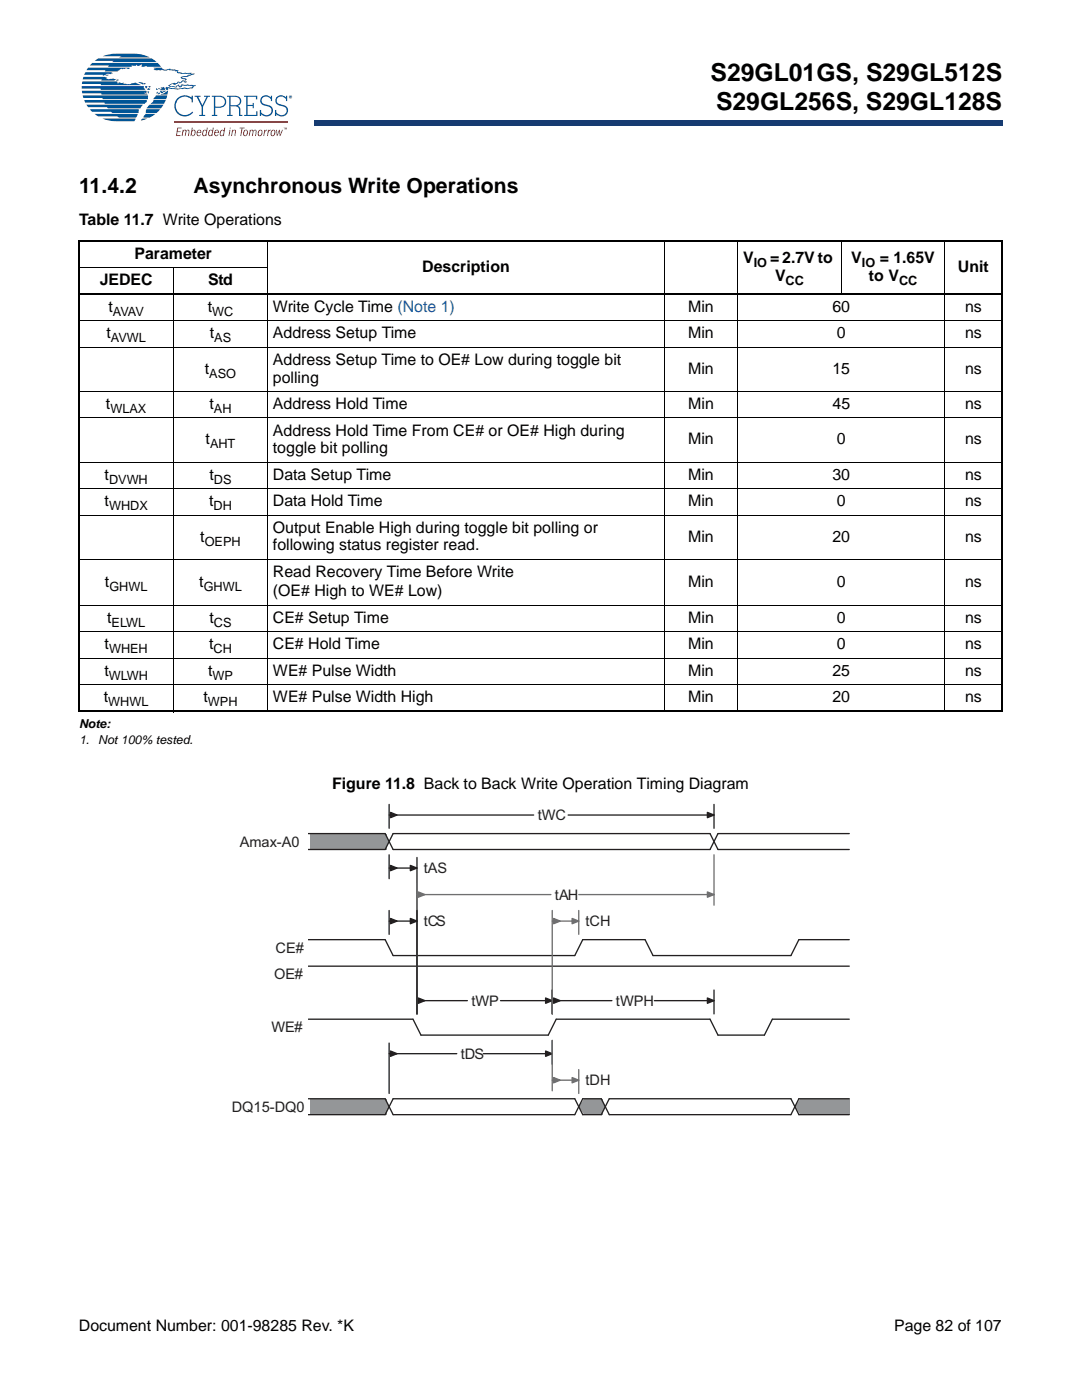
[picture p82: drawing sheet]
<svg xmlns="http://www.w3.org/2000/svg" width="216mm" height="279mm" viewBox="0 0 216 279" stroke-linecap="round" stroke-linejoin="round" font-family="sans-serif">
<defs><g id="words">
<g font-size="4.9">
<text x="141.8" y="16.3">S29GL01GS, S29GL512S</text>
<text x="142.9" y="21.9">S29GL256S, S29GL128S</text>
</g>
<g font-size="4.2">
<text x="15.8" y="38.6">11.4.2</text>
<text x="38.6" y="38.6">Asynchronous Write Operations</text>
</g>
<g font-size="3.2">
<text x="15.8" y="44.9">Table 11.7 Write Operations</text>
<text x="26.8" y="51.6">Parameter</text>
<text x="148.3" y="52.5">V</text>
<text x="153.6" y="52.5">= 2.7V to</text>
<text x="169.9" y="52.5">V</text>
<text x="175.5" y="52.5">= 1.65V</text>
<text x="19.9" y="56.9">JEDEC</text>
<text x="41.5" y="56.9">Std</text>
<text x="84.3" y="54.3">Description</text>
<text x="154.7" y="56">V</text>
<text x="173.4" y="56">to V</text>
<text x="191.2" y="54.3">Unit</text>
<text x="21.7" y="62.2">t</text>
<text x="41.4" y="62.2">t</text>
<text x="54.5" y="62.2">Write Cycle Time (Note 1)</text>
<text x="137.3" y="62.2">Min</text>
<text x="166.1" y="62.2">60</text>
<text x="192.6" y="62.2">ns</text>
<text x="21.3" y="67.5">t</text>
<text x="41.9" y="67.5">t</text>
<text x="54.5" y="67.5">Address Setup Time</text>
<text x="137.3" y="67.5">Min</text>
<text x="167" y="67.5">0</text>
<text x="192.6" y="67.5">ns</text>
<text x="40.9" y="74.6">t</text>
<text x="54.5" y="72.8">Address Setup Time to OE# Low during toggle bit</text>
<text x="54.5" y="76.3">polling</text>
<text x="137.3" y="74.6">Min</text>
<text x="166.1" y="74.6">15</text>
<text x="192.6" y="74.6">ns</text>
<text x="21.1" y="81.6">t</text>
<text x="41.8" y="81.6">t</text>
<text x="54.5" y="81.6">Address Hold Time</text>
<text x="137.3" y="81.6">Min</text>
<text x="166.1" y="81.6">45</text>
<text x="192.6" y="81.6">ns</text>
<text x="41" y="88.7">t</text>
<text x="54.5" y="86.9">Address Hold Time From CE# or OE# High during</text>
<text x="137.3" y="88.7">Min</text>
<text x="167" y="88.7">0</text>
<text x="192.6" y="88.7">ns</text>
<text x="20.9" y="95.7">t</text>
<text x="41.8" y="95.7">t</text>
<text x="54.5" y="90.4">toggle bit polling</text>
<text x="54.5" y="95.7">Data Setup Time</text>
<text x="137.3" y="95.7">Min</text>
<text x="166.1" y="95.7">30</text>
<text x="192.6" y="95.7">ns</text>
<text x="20.9" y="101">t</text>
<text x="41.7" y="101">t</text>
<text x="54.5" y="101">Data Hold Time</text>
<text x="137.3" y="101">Min</text>
<text x="167" y="101">0</text>
<text x="192.6" y="101">ns</text>
<text x="54.5" y="106.3">Output Enable High during toggle bit polling or</text>
<text x="40" y="108.1">t</text>
<text x="54.5" y="109.9">following status register read.</text>
<text x="137.3" y="108.1">Min</text>
<text x="166.1" y="108.1">20</text>
<text x="192.6" y="108.1">ns</text>
<text x="20.9" y="117.1">t</text>
<text x="39.8" y="117.1">t</text>
<text x="54.5" y="115.1">Read Recovery Time Before Write</text>
<text x="54.5" y="119">(OE# High to WE# Low)</text>
<text x="137.3" y="117.1">Min</text>
<text x="167" y="117.1">0</text>
<text x="192.6" y="117.1">ns</text>
<text x="21.4" y="124.3">t</text>
<text x="41.8" y="124.3">t</text>
<text x="54.5" y="124.3">CE# Setup Time</text>
<text x="137.3" y="124.3">Min</text>
<text x="167" y="124.3">0</text>
<text x="192.6" y="124.3">ns</text>
<text x="20.9" y="129.6">t</text>
<text x="41.7" y="129.6">t</text>
<text x="54.5" y="129.6">CE# Hold Time</text>
<text x="137.3" y="129.6">Min</text>
<text x="167" y="129.6">0</text>
<text x="192.6" y="129.6">ns</text>
<text x="20.8" y="134.9">t</text>
<text x="41.5" y="134.9">t</text>
<text x="54.5" y="134.9">WE# Pulse Width</text>
<text x="137.3" y="134.9">Min</text>
<text x="166.1" y="134.9">25</text>
<text x="192.6" y="134.9">ns</text>
<text x="20.7" y="140.2">t</text>
<text x="40.6" y="140.2">t</text>
<text x="54.5" y="140.2">WE# Pulse Width High</text>
<text x="137.3" y="140.2">Min</text>
<text x="166.1" y="140.2">20</text>
<text x="192.6" y="140.2">ns</text>
<text x="66.3" y="157.5">Figure 11.8 Back to Back Write Operation Timing Diagram</text>
<text x="15.7" y="265.6">Document Number: 001-98285 Rev. *K</text>
<text x="178.4" y="265.6">Page 82 of 107</text>
</g>
<g font-size="2.9" fill="#231f20">
<text x="107.3" y="163.7">tWC</text>
<text x="47.8" y="169">Amax-A0</text>
<text x="84.5" y="174.3">tAS</text>
<text x="110.7" y="179.6">tAH</text>
<text x="84.5" y="184.9">tCS</text>
<text x="116.8" y="184.9">tCH</text>
<text x="55" y="190.2">CE#</text>
<text x="54.7" y="195.5">OE#</text>
<text x="94.1" y="200.8">tWP</text>
<text x="122.9" y="200.8">tWPH</text>
<text x="54.2" y="206.1">WE#</text>
<text x="92" y="211.3">tDS</text>
<text x="46.2" y="221.9">DQ15-DQ0</text>
<text x="116.8" y="216.6">tDH</text>
</g>
<g font-size="2.5">
<text x="150.4" y="53.3">IO</text>
<text x="172" y="53.3">IO</text>
<text x="156.8" y="56.9">CC</text>
<text x="179.4" y="56.9">CC</text>
<text x="22.5" y="63">AVAV</text>
<text x="42.3" y="63">WC</text>
<text x="22.1" y="68.3">AVWL</text>
<text x="42.8" y="68.3">AS</text>
<text x="41.8" y="75.4">ASO</text>
<text x="22" y="82.4">WLAX</text>
<text x="42.7" y="82.4">AH</text>
<text x="41.9" y="89.5">AHT</text>
<text x="21.8" y="96.5">DVWH</text>
<text x="21.8" y="101.8">WHDX</text>
<text x="42.6" y="101.8">DH</text>
<text x="42.7" y="96.5">DS</text>
<text x="40.9" y="108.9">OEPH</text>
<text x="21.8" y="117.9">GHWL</text>
<text x="40.6" y="117.9">GHWL</text>
<text x="22.3" y="125.1">ELWL</text>
<text x="42.7" y="125.1">CS</text>
<text x="21.8" y="130.4">WHEH</text>
<text x="42.6" y="130.4">CH</text>
<text x="21.7" y="135.7">WLWH</text>
<text x="42.4" y="135.7">WP</text>
<text x="21.6" y="141">WHWL</text>
<text x="41.5" y="141">WPH</text>
<text x="15.8" y="145.4">Note:</text>
<text x="15.8" y="148.5">1.</text>
<text x="19.6" y="148.5">Not 100% tested.</text>
</g>
</g></defs>
<path d="M62.8 24.1h137.3v.9h-137.3z" fill="#163b71"/>
<path d="M62.7 25h137.3M62.8 24.1h137.2" fill="none" stroke="#163b71" stroke-width=".2"/>
<path d="M62.7 24h.2v1h-.2z" fill="#163b71"/>
<path d="M16.3 10.7h42v16.5h-42z" fill="#fff"/>
<g fill="#005596">
<path d="M29.5 17.6l.5 .1-.1 .2h-.6z"/>
<path d="M16.3 18.1h12.9a.28 .28 0 0 1 0 .4 .28 .28 0 0 1-.4 .1l.6 .3h-9.2v-.3h-3.8z"/>
<path d="M17 14.4h5.5l-.3 .2 .3 .1-1.5 .1 .7 .2h-.9l-.3 .2 .1-.3h-3.8z"/>
<path d="M18.9 12.2l.7-.6h10.6l1.1 .8h-8.9l.3-.3z"/>
<path d="M20.5 11.2l2-.5h4.5h-.2l1.6 .2 1.5 .6h-6.2l.6-.3z"/>
<path d="M16.4 16.3h6.9l.3 .4 .2-.3 .5 .2 .4-.1-.1 .2 1.3 .1a1.82 1.82 0 0 1 2.2 .2h-8v-.2h-3.8z"/>
<path d="M27.6 16.4h.5l.4 .1 .1 .2 .4-.1v.1l-.6 .1z"/>
<path d="M16.6 15.3h4.3l.5 .2-.2 .1a.85 .85 0 0 0 1 .1h1.1l-.4 .4h-2.7l.1-.3h-3.8z"/>
<path d="M23.2 16l.4-.2v.3h-.4z"/>
<path d="M17.6 13.5h8.1l.2 .1-.2 .2-.5-.2-.4 .1a1.76 1.76 0 0 0-1.4 .6h-2.5l.1-.3h-3.7z"/>
<path d="M30.6 13.5h1.7a.98 .98 0 0 0 1.4 .3l.3-.1 .1 .2 1.5 .1-.1 .3 .1 .1 .9 .2 .4-.1h1.3l-.1 .2h.8l-.9 .4h-.3l-.1 .2-1.3 .2 .9 .2v.2l-.2 .2 .3 .2a.37 .37 0 0 1-.4 .2 .37 .37 0 0 1-.3-.3l-.6 .4-.4-.1-.2 .2h-.5l.2 .2h-.2a.69 .69 0 0 0-1 .2l1.2 .2-.1-.2 .7-.2 .2 .3a.61 .61 0 0 1 .9-.3l.6-.1 1.7 .2-.8 .7-2.9 .2-1.9-.3v.3h-.3a.31 .31 0 0 1-.2-.3 .31 .31 0 0 1 .2-.3l1 .3a5.2 5.2 0 0 0 2.6-.1l.5 .1 1.1-.1-.1-.2 .2-.1-2.2-.1v.2l-.3 .1h-.2l-.2-.3-.4 .1v.3l-1.4-.2-.3-.3 1.1-.4a.92 .92 0 0 0 1-.3l.3 .1 .4-.2a.45 .45 0 0 1 .7 .2l-.2-.4 .1-.2a.55 .55 0 0 1-.8-.5l1.2-.1 .2-.3h.6l-.3-.2-1.6 .1-.6-.2h-.3v-.4h-.3l-.2-.2-4.2-.1 .5-.2h-.3z"/>
<path d="M32.1 17.5l.5-.2 .2 .2 .2 .4h-1.1l.4-.2-.2-.1z"/>
<path d="M31.2 17.6l.3 .3h-.3z"/>
<path d="M16.3 17.2h12.4l.3 .7h-8.9v-.2h-3.8z"/>
<path d="M31.6 17.6l.3 .1-.2 .2z"/>
<path d="M29.7 17.2h.3v.1l-.1 .2-.2-.1z"/>
<path d="M29 17.2h.4l-.2 .5z"/>
<path d="M29.5 18.2l.3 .1-.1 .3-.2-.2z"/>
<path d="M18.2 12.7l.2-.1h13.1l.6 .7h-2.8l-.1-.1-.7 .1h-.3l.1-.4-.7 .3-.4-.3-.1 .2h-.8v.2h-4.8l.2-.2h-3.8z"/>
<path d="M31.9 18.1l1.2 .1a.44 .44 0 0 1-.7 0l-.2 .1 .4 .2-.5 .1z"/>
<path d="M32.1 18.8l.7-.2 .7-.5-.1 .8h-1.3z"/>
<path d="M31.7 18.5h.2v.2l-.5 .1z"/>
<path d="M31.3 18.4h.3l-.3 .3z"/>
<path d="M16.5 19h13v.2v.6h-9l-.1-.2h-3.8z"/>
<path d="M16.8 20h12.5v.1l-.4 .6h-8l-.1-.2h-3.8z"/>
<path d="M17.2 20.9h11.3l-.5 .7h-6.5l-.1-.2h-3.8z"/>
<path d="M17.9 21.8h9.8v.8h-5.3l-.2-.3h-3.8z"/>
<path d="M18.9 22.7h8.6l-.4 .8h-3.3l-.4-.3h-3.8z"/>
<path d="M20.4 23.7h6.7l-.3 .5h-3.7l-1.1-.1z"/>
<path d="M31.1 19h2.3l-.3 .8h-2.5z"/>
<path d="M30.6 20h2.5l-.4 .7h-2.6l.5-.5z"/>
<path d="M29.6 21.2l.2-.3h2.8l-.5 .7-2.8 .1z"/>
<path d="M29.2 21.8h2.8l-.8 .8h-2.1z"/>
<path d="M29 22.7h2l-1.2 .8h-1.2z"/>
<path d="M28.2 23.8l.2-.1h1l-1.3 .4z"/>
<path d="M35.4 19.6a2.15 2.15 0 0 1 2.8-.1v-.4h.3v1.3h-.3v-.6a1.84 1.84 0 0 0-2.6 .1 1.84 1.84 0 0 0 .1 2.6 1.84 1.84 0 0 0 2.7-.2l.1 .1a2.11 2.11 0 0 1-3 .3 2.11 2.11 0 0 1-.1-3.1z"/>
<path d="M38.8 19.1h1.2v.2h-.5l.9 1.7 .8-1.7h-.5v-.2h1.2v.2h-.4l-1 2v1.6h.4v.2h-1.1v-.2h.4v-1.6l-1-2h-.4z"/>
<path d="M48.7 19.1h2.6v.7h-.2v-.5h-1.7v1.6h1v-.4h.3v1.1h-.3v-.4h-1v1.7h1.7v-.7h.3v.9h-2.7v-.2h.4v-3.6h-.4z"/>
<path d="M52.1 19.4a1.28 1.28 0 0 1 2 .1v-.4h.2v1.1h-.2a.89 .89 0 0 0-1.1-.9 .89 .89 0 0 0-.6 1.2l.4 .3a1.49 1.49 0 0 1 1.7 1.2 1.34 1.34 0 0 1-1 1.2 1.34 1.34 0 0 1-1.4-.4v.3h-.3v-1.2h.3a.99 .99 0 0 0 1.1 1.1 .89 .89 0 0 0 1-.7 .89 .89 0 0 0-.7-1 1.44 1.44 0 0 1-1.6-1.2z"/>
<path d="M55.1 19.4a1.28 1.28 0 0 1 2 .1v-.4h.2v1.1h-.2a.89 .89 0 0 0-1.1-.9 .89 .89 0 0 0-.6 1.2l.4 .3a1.49 1.49 0 0 1 1.7 1.2 1.34 1.34 0 0 1-.9 1.2 1.34 1.34 0 0 1-1.5-.4v.3h-.2v-1.2h.2a.99 .99 0 0 0 1.1 1.1 .89 .89 0 0 0 1-.7 .89 .89 0 0 0-.7-1 1.44 1.44 0 0 1-1.6-1.2z"/>
<path d="M43 19.3v2a1.58 1.58 0 0 0 1.8-.7 .99 .99 0 0 0-1-1.3zM42.3 19.1a2.62 2.62 0 0 1 2.6 .5 1.21 1.21 0 0 1 .1 1.3 1.21 1.21 0 0 1-1.3 .6h-.7v1.4h.4v.2h-1.1v-.2h.4v-3.6h-.4z"/>
<path d="M46 19.3v1.7h1a.84 .84 0 0 0 .9-.9 .84 .84 0 0 0-1.1-.8zM45.3 19.1a2.71 2.71 0 0 1 2.6 .4 .99 .99 0 0 1-.5 1.6 .77 .77 0 0 1 .6 .9v.9h.4v.2h-.7v-1.1a.73 .73 0 0 0-.9-.8h-.8v1.7h.4v.2h-1.1v-.2h.4v-3.6h-.4z"/>
</g>
<path d="M34.8 24.3h22.7" fill="none" stroke="#e12726" stroke-width=".29"/>
<g fill="#e12726">
<path d="M35.4 25.5h.9l-.1 .1h-.7v.6h.5v.2h-.6l-.1 .6h.8l-.1 .1h-.9z"/>
<path d="M36.4 25.9h.2v.2l.3-.2 .3 .2a.35 .35 0 0 1 .5-.2 .35 .35 0 0 1 .1 .5l-.1 .7h-.2l.1-.9-.2-.1-.4 1h-.1l.1-.9-.1-.2a1.08 1.08 0 0 0-.5 1.1h-.2z"/>
<path d="M46.3 25.9h.2l-.1 .2a.35 .35 0 0 1 .5-.2 .35 .35 0 0 1 .2 .6l-.2 .6h-.1l.1-.9v-.1h-.3l-.3 1h-.2z"/>
<path d="M47.8 25.5h1v.1h-.4l-.3 1.5h-.2l.3-1.5h-.4z"/>
<path d="M49.8 25.9h.2v.2l.3-.2 .3 .2a.35 .35 0 0 1 .5-.2 .35 .35 0 0 1 .1 .5l-.1 .7h-.2l.1-.9-.2-.1-.4 1h-.1l.1-.9-.1-.2a1.08 1.08 0 0 0-.5 1.1h-.2z"/>
<path d="M52.7 25.9h.2v.3l.4-.3v.2l-.4 .1-.2 .9h-.2z"/>
<path d="M53.5 25.9h.1v.3l.4-.3v.2l-.3 .1-.2 .9h-.2z"/>
<path d="M55.1 25.9h.2v1l.4-1h.2v1l.4-1h.2l-.5 1.2h-.2l-.1-.9-.3 .9h-.2z"/>
<path d="M38.5 26.1l-.2 .6 .2 .3a.74 .74 0 0 0 .3-.9zM38.3 25.5h.2l-.1 .6 .3-.2a.68 .68 0 0 1 .3 .7 .68 .68 0 0 1-.6 .6l-.2-.3-.2 .2z"/>
<path d="M39.6 26.1l-.2 .3h.6l-.1-.3zM39.4 26.1a.43 .43 0 0 1 .7 0l.1 .4-.8 .1 .1 .4h.3l.2-.2 .1 .1a.45 .45 0 0 1-.4 .3 .45 .45 0 0 1-.4-.3z"/>
<path d="M40.7 26.1l-.2 .6 .1 .3a.54 .54 0 0 0 .5-.4 .54 .54 0 0 0-.2-.6zM40.5 26.1l.4-.2 .3 .2 .1-.6h.1l-.2 1.6h-.2v-.1a.37 .37 0 0 1-.3 .2 .37 .37 0 0 1-.3-.2z"/>
<path d="M41.9 26.1l-.2 .6 .1 .3a.54 .54 0 0 0 .5-.4 .54 .54 0 0 0-.2-.6zM41.7 26.1l.4-.2 .3 .2 .1-.6h.1l-.2 1.6h-.2v-.1a.37 .37 0 0 1-.3 .2 .37 .37 0 0 1-.3-.2z"/>
<path d="M43.1 26.1l-.2 .3h.6l-.1-.3zM42.9 26.1a.43 .43 0 0 1 .7 0l.1 .4-.8 .1 .1 .4h.3l.2-.2 .1 .1a.45 .45 0 0 1-.4 .3 .45 .45 0 0 1-.4-.3z"/>
<path d="M44.2 26.1l-.2 .6 .1 .3a.54 .54 0 0 0 .5-.4 .54 .54 0 0 0-.2-.6zM44 26.1l.4-.2 .3 .2 .1-.6h.1l-.2 1.6h-.2v-.1a.37 .37 0 0 1-.3 .2 .37 .37 0 0 1-.3-.2z"/>
<path d="M45.9 25.5h.2l-.1 .2h-.2zM45.8 25.9h.2l-.2 1.2h-.2z"/>
<path d="M48.8 26.1l-.1 .6 .2 .3a.58 .58 0 0 0 .2-1zM48.7 26.1a.45 .45 0 0 1 .7 0 .69 .69 0 0 1 0 .8 .69 .69 0 0 1-.7 .2 .87 .87 0 0 1 0-1z"/>
<path d="M51.8 26.1l-.2 .6 .2 .3a.58 .58 0 0 0 .2-1zM51.6 26.1a.45 .45 0 0 1 .7 0 .69 .69 0 0 1 0 .8 .69 .69 0 0 1-.7 .2 .87 .87 0 0 1 0-1z"/>
<path d="M54.3 26.1l-.1 .6 .2 .3a.58 .58 0 0 0 .1-1zM54.2 26.1a.45 .45 0 0 1 .7 0 .69 .69 0 0 1 0 .8 .69 .69 0 0 1-.7 .2 .87 .87 0 0 1 0-1z"/>
<path d="M56.9 25.4l.2 .3 .1-.3v.4v-.3l-.1 .3-.2-.3v.3zM56.6 25.4h.3l-.1 .4z"/>
</g>
<path d="M57.9 19.2l.1 .1zM57.8 19.2h.3v.3l-.1-.1-.2 .1zM57.7 19.3a.26 .26 0 0 0 .5 0 .26 .26 0 0 0-.5 0zM57.6 19.3a.35 .35 0 0 1 .7 0 .35 .35 0 0 1-.7 0z" fill="#005596"/>
<path d="M15.6 48.1h184.5M15.6 58.7h184.5M15.8 48.3v93.5M200 48.3v93.5M15.6 142h184.5" fill="none" stroke="#000" stroke-width=".36"/>
<g fill="none" stroke="#000" stroke-width=".2">
<path d="M15.6 53.4h37.9M34.6 53.3v88.8M53.4 47.9v94.2M132.5 47.9v94.2M147.2 47.9v94.2M167.9 47.9v11M188.6 47.9v94.2M15.6 64h184.5M15.6 69.3h184.5M15.6 78.1h184.5M15.6 83.4h184.5M15.6 92.2h184.5"/>
<path d="M15.6 97.5h184.5M15.6 102.8h184.5M15.6 111.6h184.5M15.6 120.8h184.5M15.6 126.1h184.5M15.6 131.4h184.5M15.6 136.7h184.5"/>
</g>
<path d="M46.2 160h123.3v63.5h-123.3z" fill="#fff"/>
<path d="M61.8 166.4h15.3v3.1h-15.3z" fill="#949698"/>
<path d="M61.5 166.4h15.4M61.5 169.5h15.4" fill="none" stroke="#231f20" stroke-width=".26"/>
<path d="M76.9 166.4l.7 1.5-.7 1.6z" fill="#949698"/>
<path d="M76.9 169.5l1.5-3.1h63.3l1.6 3.1h26.2M76.9 166.4l1.5 3.1h63.3l1.6-3.1h26.2M61.5 192.8h108M61.5 187.5h15.4l1.5 3.2h36.3l1.6-3.2h12.4l1.6 3.2h27.5l1.6-3.2h10.1M61.5 203.4h20.9l1.6 3.2h25.4l1.6-3.2h30.7l1.6 3.2h9.2l1.6-3.2h15.4" fill="none" stroke="#231f20" stroke-width=".26"/>
<path d="M61.8 219.3h15.3v3.2h-15.3z" fill="#949698"/>
<path d="M61.5 219.3h15.4M61.5 222.5h15.4" fill="none" stroke="#231f20" stroke-width=".26"/>
<path d="M76.9 219.3l.7 1.6-.7 1.6z" fill="#949698"/>
<path d="M76.9 219.3l1.5 3.2h36.3M114.7 219.3h-36.3l-1.5 3.2" fill="none" stroke="#231f20" stroke-width=".26"/>
<path d="M116.5 219.3v3.2l-1-1.6z" fill="#949698"/>
<path d="M114.7 219.3l1.6 3.2M116.3 219.3l-1.6 3.2" fill="none" stroke="#231f20" stroke-width=".26"/>
<path d="M116.5 219.3h3.7v3.2h-3.7z" fill="#949698"/>
<path d="M116.3 219.3h3.7M116.3 222.5h3.7" fill="none" stroke="#231f20" stroke-width=".26"/>
<path d="M120 219.3l.8 1.6-.8 1.6z" fill="#949698"/>
<path d="M120 219.3l1.6 3.2h36.2M157.8 219.3h-36.2l-1.6 3.2" fill="none" stroke="#231f20" stroke-width=".26"/>
<path d="M159.7 219.3v3.2l-1.1-1.6z" fill="#949698"/>
<path d="M157.8 219.3l1.6 3.2M159.4 219.3l-1.6 3.2" fill="none" stroke="#231f20" stroke-width=".26"/>
<path d="M159.7 219.3h9.8v3.2h-9.8z" fill="#949698"/>
<path d="M77.6 210.3h13.5M77.6 208.2v10M96.4 210.3h13.8M110.2 207.6v4.8M159.4 219.3h10.1M159.4 222.5h10.1" fill="none" stroke="#231f20" stroke-width=".26"/>
<path d="M77.9 209.8l1.3 .5-1.3 .5z" fill="#231f20"/>
<path d="M77.9 209.8l1.3 .5-1.3 .5z" fill="none" stroke="#231f20" stroke-width=".26"/>
<path d="M108.9 209.8l1.3 .5-1.3 .5z" fill="#231f20"/>
<path d="M108.9 209.8l1.3 .5-1.3 .5z" fill="none" stroke="#231f20" stroke-width=".26"/>
<path d="M110.2 215.6h5.3M110.2 207.6v10.1M115.5 213.5v4.7" fill="none" stroke="#6d6e70" stroke-width=".26"/>
<path d="M110.5 215l1.3 .6-1.3 .5z" fill="#6d6e70"/>
<path d="M110.5 215l1.3 .6-1.3 .5z" fill="none" stroke="#6d6e70" stroke-width=".26"/>
<path d="M114.2 215l1.3 .6-1.3 .5z" fill="#6d6e70"/>
<path d="M114.2 215l1.3 .6-1.3 .5z" fill="none" stroke="#6d6e70" stroke-width=".26"/>
<path d="M83.2 199.7h10.1M83.2 197.6v4.7M99.9 199.7h10.3M110.2 197.6v4.7" fill="none" stroke="#231f20" stroke-width=".26"/>
<path d="M83.5 199.2l1.3 .5-1.3 .5z" fill="#231f20"/>
<path d="M83.5 199.2l1.3 .5-1.3 .5z" fill="none" stroke="#231f20" stroke-width=".26"/>
<path d="M108.9 199.2l1.3 .5-1.3 .5z" fill="#231f20"/>
<path d="M77.6 173.2h5.6M77.6 170.6v4.8M83.2 171.1v31.2M108.9 199.2l1.3 .5-1.3 .5z" fill="none" stroke="#231f20" stroke-width=".26"/>
<path d="M77.9 172.7l1.3 .5-1.3 .6z" fill="#231f20"/>
<path d="M77.9 172.7l1.3 .5-1.3 .6z" fill="none" stroke="#231f20" stroke-width=".26"/>
<path d="M81.9 172.7l1.3 .5-1.3 .6z" fill="#231f20"/>
<path d="M81.9 172.7l1.3 .5-1.3 .6z" fill="none" stroke="#231f20" stroke-width=".26"/>
<path d="M83.2 178.5h26.7M83.2 176.4v25.9M115.5 178.5h27M142.5 170.6v10" fill="none" stroke="#6d6e70" stroke-width=".26"/>
<path d="M83.5 178l1.3 .5-1.3 .6z" fill="#6d6e70"/>
<path d="M83.5 178l1.3 .5-1.3 .6z" fill="none" stroke="#6d6e70" stroke-width=".26"/>
<path d="M141.1 178l1.4 .5-1.4 .6z" fill="#6d6e70"/>
<path d="M141.1 178l1.4 .5-1.4 .6z" fill="none" stroke="#6d6e70" stroke-width=".26"/>
<path d="M110.2 199.7h11.9M110.2 197.6v4.7M130.6 199.7h11.9M142.5 197.6v4.7" fill="none" stroke="#231f20" stroke-width=".26"/>
<path d="M110.5 199.2l1.3 .5-1.3 .5z" fill="#231f20"/>
<path d="M110.5 199.2l1.3 .5-1.3 .5z" fill="none" stroke="#231f20" stroke-width=".26"/>
<path d="M141.1 199.2l1.4 .5-1.4 .5z" fill="#231f20"/>
<path d="M77.6 162.7h28.9M77.6 160.5v4.8M113.4 162.7h29.1M142.5 160.5v4.8M141.1 199.2l1.4 .5-1.4 .5z" fill="none" stroke="#231f20" stroke-width=".26"/>
<path d="M77.9 162.1l1.3 .6-1.3 .5z" fill="#231f20"/>
<path d="M77.9 162.1l1.3 .6-1.3 .5z" fill="none" stroke="#231f20" stroke-width=".26"/>
<path d="M141.1 162.1l1.4 .6-1.4 .5z" fill="#231f20"/>
<path d="M141.1 162.1l1.4 .6-1.4 .5zM77.6 183.8h5.6M77.6 181.7v4.8M83.2 181.7v20.6" fill="none" stroke="#231f20" stroke-width=".26"/>
<path d="M77.9 183.3l1.3 .5-1.3 .6z" fill="#231f20"/>
<path d="M77.9 183.3l1.3 .5-1.3 .6z" fill="none" stroke="#231f20" stroke-width=".26"/>
<path d="M81.9 183.3l1.3 .5-1.3 .6z" fill="#231f20"/>
<path d="M81.9 183.3l1.3 .5-1.3 .6z" fill="none" stroke="#231f20" stroke-width=".26"/>
<path d="M110.2 183.8h5.3M110.2 181.7v20.6M115.5 181.7v4.8" fill="none" stroke="#6d6e70" stroke-width=".26"/>
<path d="M110.5 183.3l1.3 .5-1.3 .6z" fill="#6d6e70"/>
<path d="M110.5 183.3l1.3 .5-1.3 .6z" fill="none" stroke="#6d6e70" stroke-width=".26"/>
<path d="M114.2 183.3l1.3 .5-1.3 .6z" fill="#6d6e70"/>
<path d="M114.2 183.3l1.3 .5-1.3 .6z" fill="none" stroke="#6d6e70" stroke-width=".26"/>
<use href="#words"/>
</svg>
